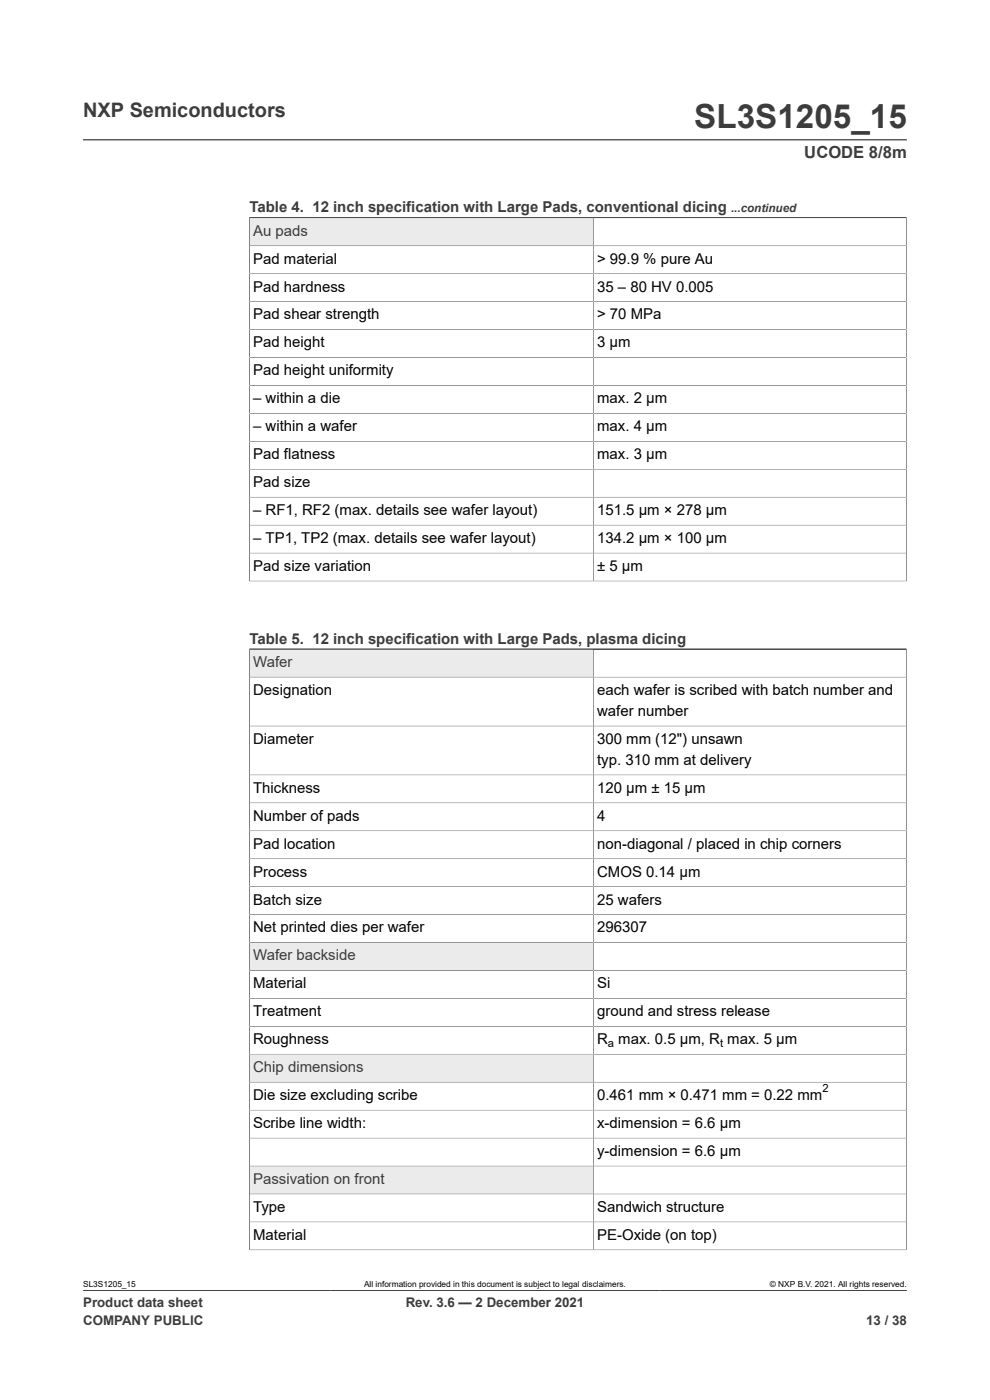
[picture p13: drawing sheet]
<svg xmlns="http://www.w3.org/2000/svg" width="210mm" height="297mm" viewBox="0 0 210 297" stroke-linecap="round" stroke-linejoin="round" font-family="sans-serif">
<defs><g id="words">
<text font-size="7.1" fill="#3c3c3c" x="147.3" y="27.2">SL3S1205_15</text>
<text font-size="4.2" fill="#3c3c3c" x="17.6" y="24.8">NXP Semiconductors</text>
<text font-size="3.5" fill="#3c3c3c" x="170.6" y="33.5">UCODE 8/8m</text>
<g font-size="3.2" fill="#3c3c3c">
<text x="52.9" y="45.1">Table 4. 12 inch specification with Large Pads, conventional dicing</text>
<text x="53.7" y="50">Au pads</text>
<text x="52.9" y="136.6">Table 5. 12 inch specification with Large Pads, plasma dicing</text>
<text x="53.7" y="141.5">Wafer</text>
<text x="53.7" y="203.7">Wafer backside</text>
<text x="53.7" y="227.4">Chip dimensions</text>
<text x="53.7" y="251.2">Passivation on front</text>
</g>
<g font-size="3.2">
<text x="53.7" y="55.9">Pad material</text>
<text x="126.7" y="55.9">&gt; 99.9 % pure Au</text>
<text x="53.7" y="61.9">Pad hardness</text>
<text x="126.7" y="61.9">35 – 80 HV 0.005</text>
<text x="53.7" y="67.8">Pad shear strength</text>
<text x="126.7" y="67.8">&gt; 70 MPa</text>
<text x="53.7" y="73.7">Pad height</text>
<text x="126.7" y="73.7">3 μm</text>
<text x="53.7" y="79.6">Pad height uniformity</text>
<text x="53.7" y="85.6">– within a die</text>
<text x="126.7" y="85.6">max. 2 μm</text>
<text x="53.7" y="91.5">– within a wafer</text>
<text x="126.7" y="91.5">max. 4 μm</text>
<text x="53.7" y="97.4">Pad flatness</text>
<text x="126.7" y="97.4">max. 3 μm</text>
<text x="53.7" y="103.3">Pad size</text>
<text x="53.7" y="109.3">– RF1, RF2 (max. details see wafer layout)</text>
<text x="126.7" y="109.3">151.5 μm × 278 μm</text>
<text x="53.7" y="115.2">– TP1, TP2 (max. details see wafer layout)</text>
<text x="126.7" y="115.2">134.2 μm × 100 μm</text>
<text x="53.7" y="121.1">Pad size variation</text>
<text x="126.7" y="121.1">± 5 μm</text>
<text x="53.7" y="147.4">Designation</text>
<text x="126.7" y="147.4">each wafer is scribed with batch number and</text>
<text x="126.7" y="151.9">wafer number</text>
<text x="53.7" y="157.8">Diameter</text>
<text x="126.7" y="157.8">300 mm (12&quot;) unsawn</text>
<text x="126.7" y="162.3">typ. 310 mm at delivery</text>
<text x="53.7" y="168.2">Thickness</text>
<text x="126.7" y="168.2">120 μm ± 15 μm</text>
<text x="53.7" y="174.1">Number of pads</text>
<text x="126.7" y="174.1">4</text>
<text x="53.7" y="180">Pad location</text>
<text x="53.7" y="186">Process</text>
<text x="126.7" y="180">non-diagonal / placed in chip corners</text>
<text x="126.7" y="186">CMOS 0.14 μm</text>
<text x="53.7" y="191.9">Batch size</text>
<text x="126.7" y="191.9">25 wafers</text>
<text x="53.7" y="197.8">Net printed dies per wafer</text>
<text x="126.7" y="197.8">296307</text>
<text x="53.7" y="209.7">Material</text>
<text x="126.7" y="209.7">Si</text>
<text x="53.7" y="215.6">Treatment</text>
<text x="126.7" y="215.6">ground and stress release</text>
<text x="53.7" y="221.5">Roughness</text>
<text x="126.7" y="221.5">R max. 0.5 μm, R max. 5 μm</text>
<text x="53.7" y="233.4">Die size excluding scribe</text>
<text x="126.7" y="233.4">0.461 mm × 0.471 mm = 0.22 mm</text>
<text x="53.7" y="239.3">Scribe line width:</text>
<text x="126.7" y="239.3">x-dimension = 6.6 μm</text>
<text x="126.7" y="245.2">y-dimension = 6.6 μm</text>
<text x="53.7" y="257.1">Type</text>
<text x="126.7" y="257.1">Sandwich structure</text>
<text x="53.7" y="263">Material</text>
<text x="126.7" y="263">PE-Oxide (on top)</text>
</g>
<g font-size="2.8" fill="#3c3c3c">
<text x="17.6" y="277.3">Product data sheet</text>
<text x="17.6" y="281">COMPANY PUBLIC</text>
<text x="86.1" y="277.3">Rev. 3.6 — 2 December 2021</text>
<text x="183.7" y="281">13 / 38</text>
</g>
<text font-size="2.5" fill="#3c3c3c" x="155.1" y="45.1">...continued</text>
<g font-size="2.4">
<text x="129" y="222.1">a</text>
<text x="152.7" y="222.1">t</text>
<text x="174.4" y="231.7">2</text>
</g>
<g font-size="1.8">
<text x="17.6" y="273.1">SL3S1205_15</text>
<text x="77.2" y="273.1">All information provided in this document is subject to legal disclaimers.</text>
<text x="163.3" y="273.1">© NXP B.V. 2021. All rights reserved.</text>
</g>
</g></defs>
<path d="M17.6 29.7h174.8M52.9 46.2h139.4" fill="none" stroke="#3c3c3c" stroke-width=".21"/>
<path d="M53 46.3h72.8v5.8h-72.8z" fill="#ebebeb"/>
<g fill="none" stroke="#3c3c3c" stroke-width=".21">
<path d="M52.9 52.1h139.4M52.9 58.1h139.4M125.9 46.2v77.1M52.9 64h139.4M52.9 69.9h139.4M52.9 75.8h139.4M52.9 81.8h139.4M52.9 87.7h139.4M52.9 93.6h139.4M52.9 99.6h139.4M52.9 105.5h139.4M52.9 111.4h139.4"/>
<path d="M52.9 117.3h139.4M52.8 123.3h139.5M52.9 137.7h139.4M52.9 123.3v-77.1h139.4v77.1"/>
</g>
<path d="M53 137.8h72.8v5.8h-72.8z" fill="#ebebeb"/>
<path d="M52.9 137.7h139.4v62.3h-139.4zM125.9 137.7v62.3M52.9 143.7h139.4M52.9 154h139.4M52.9 164.4h139.4M52.9 170.3h139.4M52.9 176.2h139.4M52.9 182.2h139.4M52.9 188.1h139.4M52.9 194h139.4" fill="none" stroke="#3c3c3c" stroke-width=".21"/>
<path d="M53 200h72.8v5.8h-72.8z" fill="#ebebeb"/>
<path d="M52.9 200h139.4v23.7h-139.4zM125.9 200v23.7M52.9 205.9h139.4M52.9 211.8h139.4M52.9 217.7h139.4" fill="none" stroke="#3c3c3c" stroke-width=".21"/>
<path d="M53 223.7h72.8v5.8h-72.8z" fill="#ebebeb"/>
<path d="M52.9 229.6h139.4M52.9 235.5h139.4M52.9 223.7h139.4v23.7h-139.4zM125.9 223.7v23.7M52.9 241.4h139.4" fill="none" stroke="#3c3c3c" stroke-width=".21"/>
<path d="M53 247.4h72.8v5.8h-72.8z" fill="#ebebeb"/>
<path d="M52.9 137.7h139.4M52.9 253.3h139.4M52.9 259.2h139.4M125.9 247.4v17.7M17.6 273.8h174.8M52.8 265.1h139.5M192.3 265.2v-17.8h-139.4v17.8" fill="none" stroke="#3c3c3c" stroke-width=".21"/>
<use href="#words"/>
</svg>
